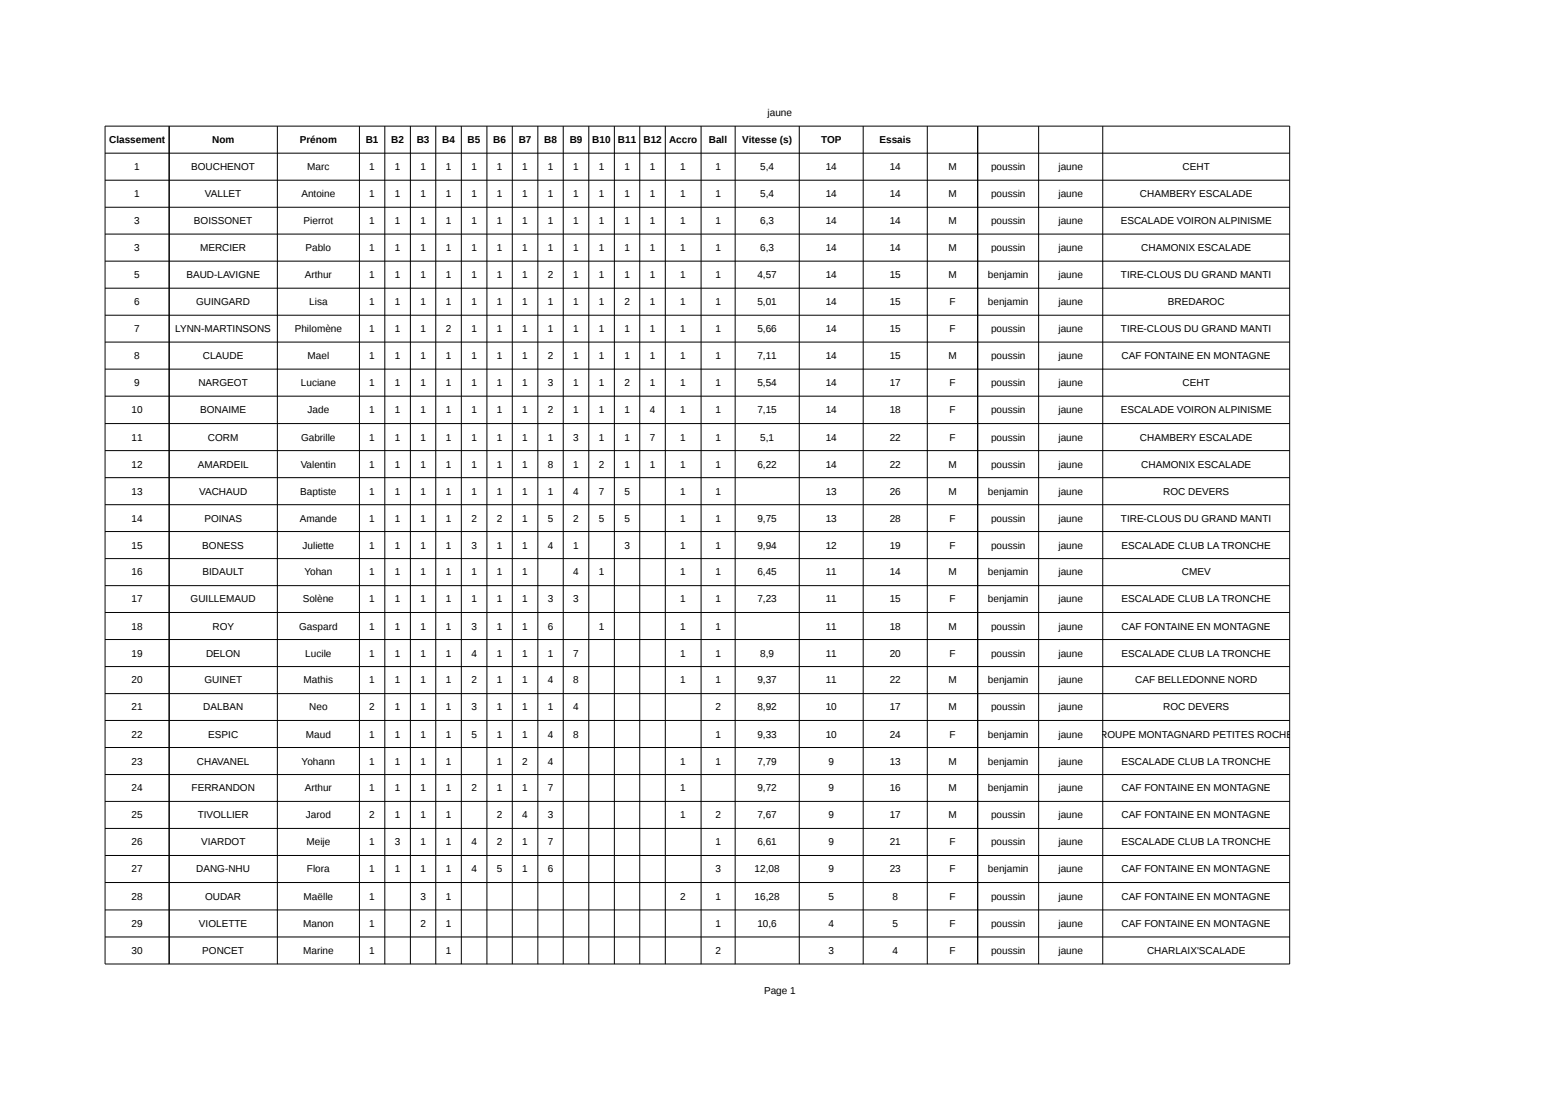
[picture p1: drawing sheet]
<svg xmlns="http://www.w3.org/2000/svg" width="297mm" height="210mm" viewBox="0 0 297 210" stroke-linecap="round" stroke-linejoin="round" font-family="sans-serif">
<defs><g id="words">
<g font-size="1.9">
<text x="146.2" y="22">jaune</text>
<text x="20.8" y="27.3">Classement</text>
<text x="40.4" y="27.3">Nom</text>
<text x="57.1" y="27.3">Prénom</text>
<text x="69.6" y="27.3">B1</text>
<text x="74.5" y="27.3">B2</text>
<text x="79.3" y="27.3">B3</text>
<text x="84.2" y="27.3">B4</text>
<text x="89" y="27.3">B5</text>
<text x="93.9" y="27.3">B6</text>
<text x="98.8" y="27.3">B7</text>
<text x="103.6" y="27.3">B8</text>
<text x="108.5" y="27.3">B9</text>
<text x="112.8" y="27.3">B10</text>
<text x="117.7" y="27.3">B11</text>
<text x="122.5" y="27.3">B12</text>
<text x="127.4" y="27.3">Accro</text>
<text x="135" y="27.3">Ball</text>
<text x="141.3" y="27.3">Vitesse (s)</text>
<text x="156.4" y="27.3">TOP</text>
<text x="167.5" y="27.3">Essais</text>
<text x="25.6" y="32.4">1</text>
<text x="36.4" y="32.4">BOUCHENOT</text>
<text x="58.5" y="32.4">Marc</text>
<text x="70.3" y="32.4">1</text>
<text x="75.2" y="32.4">1</text>
<text x="80" y="32.4">1</text>
<text x="84.9" y="32.4">1</text>
<text x="89.7" y="32.4">1</text>
<text x="94.6" y="32.4">1</text>
<text x="99.4" y="32.4">1</text>
<text x="104.3" y="32.4">1</text>
<text x="109.1" y="32.4">1</text>
<text x="114" y="32.4">1</text>
<text x="118.9" y="32.4">1</text>
<text x="123.7" y="32.4">1</text>
<text x="129.5" y="32.4">1</text>
<text x="136.2" y="32.4">1</text>
<text x="144.7" y="32.4">5,4</text>
<text x="157.2" y="32.4">14</text>
<text x="169.4" y="32.4">14</text>
<text x="180.6" y="32.4">M</text>
<text x="188.7" y="32.4">poussin</text>
<text x="201.5" y="32.4">jaune</text>
<text x="225.2" y="32.4">CEHT</text>
<text x="25.6" y="37.5">1</text>
<text x="39" y="37.5">VALLET</text>
<text x="57.4" y="37.5">Antoine</text>
<text x="70.3" y="37.5">1</text>
<text x="75.2" y="37.5">1</text>
<text x="80" y="37.5">1</text>
<text x="84.9" y="37.5">1</text>
<text x="89.7" y="37.5">1</text>
<text x="94.6" y="37.5">1</text>
<text x="99.4" y="37.5">1</text>
<text x="104.3" y="37.5">1</text>
<text x="109.1" y="37.5">1</text>
<text x="114" y="37.5">1</text>
<text x="118.9" y="37.5">1</text>
<text x="123.7" y="37.5">1</text>
<text x="129.5" y="37.5">1</text>
<text x="136.2" y="37.5">1</text>
<text x="144.7" y="37.5">5,4</text>
<text x="157.2" y="37.5">14</text>
<text x="169.4" y="37.5">14</text>
<text x="180.6" y="37.5">M</text>
<text x="188.7" y="37.5">poussin</text>
<text x="201.5" y="37.5">jaune</text>
<text x="217.1" y="37.5">CHAMBERY ESCALADE</text>
<text x="25.6" y="42.7">3</text>
<text x="25.6" y="47.8">3</text>
<text x="36.9" y="42.7">BOISSONET</text>
<text x="38.1" y="47.8">MERCIER</text>
<text x="57.8" y="42.7">Pierrot</text>
<text x="58.2" y="47.8">Pablo</text>
<text x="70.3" y="42.7">1</text>
<text x="70.3" y="47.8">1</text>
<text x="75.2" y="42.7">1</text>
<text x="75.2" y="47.8">1</text>
<text x="80" y="42.7">1</text>
<text x="80" y="47.8">1</text>
<text x="84.9" y="42.7">1</text>
<text x="84.9" y="47.8">1</text>
<text x="89.7" y="42.7">1</text>
<text x="89.7" y="47.8">1</text>
<text x="94.6" y="42.7">1</text>
<text x="94.6" y="47.8">1</text>
<text x="99.4" y="42.7">1</text>
<text x="99.4" y="47.8">1</text>
<text x="104.3" y="42.7">1</text>
<text x="104.3" y="47.8">1</text>
<text x="109.1" y="42.7">1</text>
<text x="109.1" y="47.8">1</text>
<text x="114" y="42.7">1</text>
<text x="114" y="47.8">1</text>
<text x="118.9" y="42.7">1</text>
<text x="118.9" y="47.8">1</text>
<text x="123.7" y="42.7">1</text>
<text x="123.7" y="47.8">1</text>
<text x="129.5" y="42.7">1</text>
<text x="129.5" y="47.8">1</text>
<text x="136.2" y="42.7">1</text>
<text x="136.2" y="47.8">1</text>
<text x="144.7" y="42.7">6,3</text>
<text x="144.7" y="47.8">6,3</text>
<text x="157.2" y="42.7">14</text>
<text x="157.2" y="47.8">14</text>
<text x="169.4" y="42.7">14</text>
<text x="169.4" y="47.8">14</text>
<text x="180.6" y="42.7">M</text>
<text x="180.6" y="47.8">M</text>
<text x="188.7" y="42.7">poussin</text>
<text x="188.7" y="47.8">poussin</text>
<text x="201.5" y="42.7">jaune</text>
<text x="201.5" y="47.8">jaune</text>
<text x="213.4" y="42.7">ESCALADE VOIRON ALPINISME</text>
<text x="217.3" y="47.8">CHAMONIX ESCALADE</text>
<text x="25.6" y="53">5</text>
<text x="35.5" y="53">BAUD-LAVIGNE</text>
<text x="58" y="53">Arthur</text>
<text x="70.3" y="53">1</text>
<text x="75.2" y="53">1</text>
<text x="80" y="53">1</text>
<text x="84.9" y="53">1</text>
<text x="89.7" y="53">1</text>
<text x="94.6" y="53">1</text>
<text x="99.4" y="53">1</text>
<text x="104.3" y="53">2</text>
<text x="109.1" y="53">1</text>
<text x="114" y="53">1</text>
<text x="118.9" y="53">1</text>
<text x="123.7" y="53">1</text>
<text x="129.5" y="53">1</text>
<text x="136.2" y="53">1</text>
<text x="144.2" y="53">4,57</text>
<text x="157.2" y="53">14</text>
<text x="169.4" y="53">15</text>
<text x="180.6" y="53">M</text>
<text x="188.1" y="53">benjamin</text>
<text x="201.5" y="53">jaune</text>
<text x="213.4" y="53">TIRE-CLOUS DU GRAND MANTI</text>
<text x="25.6" y="58.1">6</text>
<text x="37.4" y="58.1">GUINGARD</text>
<text x="58.9" y="58.1">Lisa</text>
<text x="70.3" y="58.1">1</text>
<text x="75.2" y="58.1">1</text>
<text x="80" y="58.1">1</text>
<text x="84.9" y="58.1">1</text>
<text x="89.7" y="58.1">1</text>
<text x="94.6" y="58.1">1</text>
<text x="99.4" y="58.1">1</text>
<text x="104.3" y="58.1">1</text>
<text x="109.1" y="58.1">1</text>
<text x="114" y="58.1">1</text>
<text x="118.9" y="58.1">2</text>
<text x="123.7" y="58.1">1</text>
<text x="129.5" y="58.1">1</text>
<text x="136.2" y="58.1">1</text>
<text x="144.2" y="58.1">5,01</text>
<text x="157.2" y="58.1">14</text>
<text x="169.4" y="58.1">15</text>
<text x="180.8" y="58.1">F</text>
<text x="188.1" y="58.1">benjamin</text>
<text x="201.5" y="58.1">jaune</text>
<text x="222.4" y="58.1">BREDAROC</text>
<text x="25.6" y="63.3">7</text>
<text x="33.4" y="63.3">LYNN-MARTINSONS</text>
<text x="56.1" y="63.3">Philomène</text>
<text x="70.3" y="63.3">1</text>
<text x="75.2" y="63.3">1</text>
<text x="80" y="63.3">1</text>
<text x="84.9" y="63.3">2</text>
<text x="89.7" y="63.3">1</text>
<text x="94.6" y="63.3">1</text>
<text x="99.4" y="63.3">1</text>
<text x="104.3" y="63.3">1</text>
<text x="109.1" y="63.3">1</text>
<text x="114" y="63.3">1</text>
<text x="118.9" y="63.3">1</text>
<text x="123.7" y="63.3">1</text>
<text x="129.5" y="63.3">1</text>
<text x="136.2" y="63.3">1</text>
<text x="144.2" y="63.3">5,66</text>
<text x="157.2" y="63.3">14</text>
<text x="169.4" y="63.3">15</text>
<text x="180.8" y="63.3">F</text>
<text x="188.7" y="63.3">poussin</text>
<text x="201.5" y="63.3">jaune</text>
<text x="213.4" y="63.3">TIRE-CLOUS DU GRAND MANTI</text>
<text x="25.6" y="68.4">8</text>
<text x="38.6" y="68.4">CLAUDE</text>
<text x="58.6" y="68.4">Mael</text>
<text x="70.3" y="68.4">1</text>
<text x="75.2" y="68.4">1</text>
<text x="80" y="68.4">1</text>
<text x="84.9" y="68.4">1</text>
<text x="89.7" y="68.4">1</text>
<text x="94.6" y="68.4">1</text>
<text x="99.4" y="68.4">1</text>
<text x="104.3" y="68.4">2</text>
<text x="109.1" y="68.4">1</text>
<text x="114" y="68.4">1</text>
<text x="118.9" y="68.4">1</text>
<text x="123.7" y="68.4">1</text>
<text x="129.5" y="68.4">1</text>
<text x="136.2" y="68.4">1</text>
<text x="144.2" y="68.4">7,11</text>
<text x="157.2" y="68.4">14</text>
<text x="169.4" y="68.4">15</text>
<text x="180.6" y="68.4">M</text>
<text x="188.7" y="68.4">poussin</text>
<text x="201.5" y="68.4">jaune</text>
<text x="213.6" y="68.4">CAF FONTAINE EN MONTAGNE</text>
<text x="25.6" y="73.6">9</text>
<text x="37.8" y="73.6">NARGEOT</text>
<text x="57.3" y="73.6">Luciane</text>
<text x="70.3" y="73.6">1</text>
<text x="75.2" y="73.6">1</text>
<text x="80" y="73.6">1</text>
<text x="84.9" y="73.6">1</text>
<text x="89.7" y="73.6">1</text>
<text x="94.6" y="73.6">1</text>
<text x="99.4" y="73.6">1</text>
<text x="104.3" y="73.6">3</text>
<text x="109.1" y="73.6">1</text>
<text x="114" y="73.6">1</text>
<text x="118.9" y="73.6">2</text>
<text x="123.7" y="73.6">1</text>
<text x="129.5" y="73.6">1</text>
<text x="136.2" y="73.6">1</text>
<text x="144.2" y="73.6">5,54</text>
<text x="157.2" y="73.6">14</text>
<text x="169.4" y="73.6">17</text>
<text x="180.8" y="73.6">F</text>
<text x="188.7" y="73.6">poussin</text>
<text x="201.5" y="73.6">jaune</text>
<text x="225.2" y="73.6">CEHT</text>
<text x="25" y="78.7">10</text>
<text x="25" y="83.9">11</text>
<text x="38.1" y="78.7">BONAIME</text>
<text x="39.6" y="83.9">CORM</text>
<text x="57.3" y="83.9">Gabrille</text>
<text x="58.6" y="78.7">Jade</text>
<text x="70.3" y="78.7">1</text>
<text x="70.3" y="83.9">1</text>
<text x="75.2" y="78.7">1</text>
<text x="75.2" y="83.9">1</text>
<text x="80" y="78.7">1</text>
<text x="80" y="83.9">1</text>
<text x="84.9" y="78.7">1</text>
<text x="84.9" y="83.9">1</text>
<text x="89.7" y="78.7">1</text>
<text x="89.7" y="83.9">1</text>
<text x="94.6" y="78.7">1</text>
<text x="94.6" y="83.9">1</text>
<text x="99.4" y="78.7">1</text>
<text x="99.4" y="83.9">1</text>
<text x="104.3" y="78.7">2</text>
<text x="104.3" y="83.9">1</text>
<text x="109.1" y="78.7">1</text>
<text x="109.1" y="83.9">3</text>
<text x="114" y="78.7">1</text>
<text x="114" y="83.9">1</text>
<text x="118.9" y="78.7">1</text>
<text x="118.9" y="83.9">1</text>
<text x="123.7" y="78.7">4</text>
<text x="123.7" y="83.9">7</text>
<text x="129.5" y="78.7">1</text>
<text x="129.5" y="83.9">1</text>
<text x="136.2" y="78.7">1</text>
<text x="136.2" y="83.9">1</text>
<text x="144.2" y="78.7">7,15</text>
<text x="144.7" y="83.9">5,1</text>
<text x="157.2" y="78.7">14</text>
<text x="157.2" y="83.9">14</text>
<text x="169.4" y="78.7">18</text>
<text x="169.4" y="83.9">22</text>
<text x="180.8" y="78.7">F</text>
<text x="180.8" y="83.9">F</text>
<text x="188.7" y="78.7">poussin</text>
<text x="188.7" y="83.9">poussin</text>
<text x="201.5" y="78.7">jaune</text>
<text x="201.5" y="83.9">jaune</text>
<text x="213.4" y="78.7">ESCALADE VOIRON ALPINISME</text>
<text x="217.1" y="83.9">CHAMBERY ESCALADE</text>
<text x="25" y="89.1">12</text>
<text x="37.6" y="89.1">AMARDEIL</text>
<text x="57.3" y="89.1">Valentin</text>
<text x="70.3" y="89.1">1</text>
<text x="75.2" y="89.1">1</text>
<text x="80" y="89.1">1</text>
<text x="84.9" y="89.1">1</text>
<text x="89.7" y="89.1">1</text>
<text x="94.6" y="89.1">1</text>
<text x="99.4" y="89.1">1</text>
<text x="104.3" y="89.1">8</text>
<text x="109.1" y="89.1">1</text>
<text x="114" y="89.1">2</text>
<text x="118.9" y="89.1">1</text>
<text x="123.7" y="89.1">1</text>
<text x="129.5" y="89.1">1</text>
<text x="136.2" y="89.1">1</text>
<text x="144.2" y="89.1">6,22</text>
<text x="157.2" y="89.1">14</text>
<text x="169.4" y="89.1">22</text>
<text x="180.6" y="89.1">M</text>
<text x="188.7" y="89.1">poussin</text>
<text x="201.5" y="89.1">jaune</text>
<text x="217.3" y="89.1">CHAMONIX ESCALADE</text>
<text x="25" y="94.2">13</text>
<text x="37.9" y="94.2">VACHAUD</text>
<text x="57.2" y="94.2">Baptiste</text>
<text x="70.3" y="94.2">1</text>
<text x="75.2" y="94.2">1</text>
<text x="80" y="94.2">1</text>
<text x="84.9" y="94.2">1</text>
<text x="89.7" y="94.2">1</text>
<text x="94.6" y="94.2">1</text>
<text x="99.4" y="94.2">1</text>
<text x="104.3" y="94.2">1</text>
<text x="109.1" y="94.2">4</text>
<text x="114" y="94.2">7</text>
<text x="118.9" y="94.2">5</text>
<text x="129.5" y="94.2">1</text>
<text x="136.2" y="94.2">1</text>
<text x="157.2" y="94.2">13</text>
<text x="169.4" y="94.2">26</text>
<text x="180.6" y="94.2">M</text>
<text x="188.1" y="94.2">benjamin</text>
<text x="201.5" y="94.2">jaune</text>
<text x="221.5" y="94.2">ROC DEVERS</text>
<text x="25" y="99.3">14</text>
<text x="38.9" y="99.3">POINAS</text>
<text x="57.1" y="99.3">Amande</text>
<text x="70.3" y="99.3">1</text>
<text x="75.2" y="99.3">1</text>
<text x="80" y="99.3">1</text>
<text x="84.9" y="99.3">1</text>
<text x="89.7" y="99.3">2</text>
<text x="94.6" y="99.3">2</text>
<text x="99.4" y="99.3">1</text>
<text x="104.3" y="99.3">5</text>
<text x="109.1" y="99.3">2</text>
<text x="114" y="99.3">5</text>
<text x="118.9" y="99.3">5</text>
<text x="129.5" y="99.3">1</text>
<text x="136.2" y="99.3">1</text>
<text x="144.2" y="99.3">9,75</text>
<text x="157.2" y="99.3">13</text>
<text x="169.4" y="99.3">28</text>
<text x="180.8" y="99.3">F</text>
<text x="188.7" y="99.3">poussin</text>
<text x="201.5" y="99.3">jaune</text>
<text x="213.4" y="99.3">TIRE-CLOUS DU GRAND MANTI</text>
<text x="25" y="104.5">15</text>
<text x="38.5" y="104.5">BONESS</text>
<text x="57.6" y="104.5">Juliette</text>
<text x="70.3" y="104.5">1</text>
<text x="75.2" y="104.5">1</text>
<text x="80" y="104.5">1</text>
<text x="84.9" y="104.5">1</text>
<text x="89.7" y="104.5">3</text>
<text x="94.6" y="104.5">1</text>
<text x="99.4" y="104.5">1</text>
<text x="104.3" y="104.5">4</text>
<text x="109.1" y="104.5">1</text>
<text x="118.9" y="104.5">3</text>
<text x="129.5" y="104.5">1</text>
<text x="136.2" y="104.5">1</text>
<text x="144.2" y="104.5">9,94</text>
<text x="157.2" y="104.5">12</text>
<text x="169.4" y="104.5">19</text>
<text x="180.8" y="104.5">F</text>
<text x="188.7" y="104.5">poussin</text>
<text x="201.5" y="104.5">jaune</text>
<text x="213.6" y="104.5">ESCALADE CLUB LA TRONCHE</text>
<text x="25" y="109.6">16</text>
<text x="38.6" y="109.6">BIDAULT</text>
<text x="58" y="109.6">Yohan</text>
<text x="70.3" y="109.6">1</text>
<text x="75.2" y="109.6">1</text>
<text x="80" y="109.6">1</text>
<text x="84.9" y="109.6">1</text>
<text x="89.7" y="109.6">1</text>
<text x="94.6" y="109.6">1</text>
<text x="99.4" y="109.6">1</text>
<text x="109.1" y="109.6">4</text>
<text x="114" y="109.6">1</text>
<text x="129.5" y="109.6">1</text>
<text x="136.2" y="109.6">1</text>
<text x="144.2" y="109.6">6,45</text>
<text x="157.2" y="109.6">11</text>
<text x="169.4" y="109.6">14</text>
<text x="180.6" y="109.6">M</text>
<text x="188.1" y="109.6">benjamin</text>
<text x="201.5" y="109.6">jaune</text>
<text x="225" y="109.6">CMEV</text>
<text x="25" y="114.8">17</text>
<text x="25" y="119.9">18</text>
<text x="36.3" y="114.8">GUILLEMAUD</text>
<text x="40.5" y="119.9">ROY</text>
<text x="57" y="119.9">Gaspard</text>
<text x="57.6" y="114.8">Solène</text>
<text x="70.3" y="114.8">1</text>
<text x="70.3" y="119.9">1</text>
<text x="75.2" y="114.8">1</text>
<text x="75.2" y="119.9">1</text>
<text x="80" y="114.8">1</text>
<text x="80" y="119.9">1</text>
<text x="84.9" y="114.8">1</text>
<text x="84.9" y="119.9">1</text>
<text x="89.7" y="114.8">1</text>
<text x="89.7" y="119.9">3</text>
<text x="94.6" y="114.8">1</text>
<text x="94.6" y="119.9">1</text>
<text x="99.4" y="114.8">1</text>
<text x="99.4" y="119.9">1</text>
<text x="104.3" y="114.8">3</text>
<text x="104.3" y="119.9">6</text>
<text x="109.1" y="114.8">3</text>
<text x="114" y="119.9">1</text>
<text x="129.5" y="114.8">1</text>
<text x="129.5" y="119.9">1</text>
<text x="136.2" y="114.8">1</text>
<text x="136.2" y="119.9">1</text>
<text x="144.2" y="114.8">7,23</text>
<text x="157.2" y="114.8">11</text>
<text x="157.2" y="119.9">11</text>
<text x="169.4" y="114.8">15</text>
<text x="169.4" y="119.9">18</text>
<text x="180.6" y="119.9">M</text>
<text x="180.8" y="114.8">F</text>
<text x="188.1" y="114.8">benjamin</text>
<text x="188.7" y="119.9">poussin</text>
<text x="201.5" y="114.8">jaune</text>
<text x="201.5" y="119.9">jaune</text>
<text x="213.6" y="114.8">ESCALADE CLUB LA TRONCHE</text>
<text x="213.6" y="119.9">CAF FONTAINE EN MONTAGNE</text>
<text x="25" y="125.1">19</text>
<text x="39.2" y="125.1">DELON</text>
<text x="58.1" y="125.1">Lucile</text>
<text x="70.3" y="125.1">1</text>
<text x="75.2" y="125.1">1</text>
<text x="80" y="125.1">1</text>
<text x="84.9" y="125.1">1</text>
<text x="89.7" y="125.1">4</text>
<text x="94.6" y="125.1">1</text>
<text x="99.4" y="125.1">1</text>
<text x="104.3" y="125.1">1</text>
<text x="109.1" y="125.1">7</text>
<text x="129.5" y="125.1">1</text>
<text x="136.2" y="125.1">1</text>
<text x="144.7" y="125.1">8,9</text>
<text x="157.2" y="125.1">11</text>
<text x="169.4" y="125.1">20</text>
<text x="180.8" y="125.1">F</text>
<text x="188.7" y="125.1">poussin</text>
<text x="201.5" y="125.1">jaune</text>
<text x="213.6" y="125.1">ESCALADE CLUB LA TRONCHE</text>
<text x="25" y="130.2">20</text>
<text x="38.9" y="130.2">GUINET</text>
<text x="57.8" y="130.2">Mathis</text>
<text x="70.3" y="130.2">1</text>
<text x="75.2" y="130.2">1</text>
<text x="80" y="130.2">1</text>
<text x="84.9" y="130.2">1</text>
<text x="89.7" y="130.2">2</text>
<text x="94.6" y="130.2">1</text>
<text x="99.4" y="130.2">1</text>
<text x="104.3" y="130.2">4</text>
<text x="109.1" y="130.2">8</text>
<text x="129.5" y="130.2">1</text>
<text x="136.2" y="130.2">1</text>
<text x="144.2" y="130.2">9,37</text>
<text x="157.2" y="130.2">11</text>
<text x="169.4" y="130.2">22</text>
<text x="180.6" y="130.2">M</text>
<text x="188.1" y="130.2">benjamin</text>
<text x="201.5" y="130.2">jaune</text>
<text x="216.1" y="130.2">CAF BELLEDONNE NORD</text>
<text x="25" y="135.3">21</text>
<text x="38.7" y="135.3">DALBAN</text>
<text x="58.9" y="135.3">Neo</text>
<text x="70.3" y="135.3">2</text>
<text x="75.2" y="135.3">1</text>
<text x="80" y="135.3">1</text>
<text x="84.9" y="135.3">1</text>
<text x="89.7" y="135.3">3</text>
<text x="94.6" y="135.3">1</text>
<text x="99.4" y="135.3">1</text>
<text x="104.3" y="135.3">1</text>
<text x="109.1" y="135.3">4</text>
<text x="136.2" y="135.3">2</text>
<text x="144.2" y="135.3">8,92</text>
<text x="157.2" y="135.3">10</text>
<text x="169.4" y="135.3">17</text>
<text x="180.6" y="135.3">M</text>
<text x="188.7" y="135.3">poussin</text>
<text x="201.5" y="135.3">jaune</text>
<text x="221.5" y="135.3">ROC DEVERS</text>
<text x="25" y="140.5">22</text>
<text x="39.7" y="140.5">ESPIC</text>
<text x="58.2" y="140.5">Maud</text>
<text x="70.3" y="140.5">1</text>
<text x="75.2" y="140.5">1</text>
<text x="80" y="140.5">1</text>
<text x="84.9" y="140.5">1</text>
<text x="89.7" y="140.5">5</text>
<text x="94.6" y="140.5">1</text>
<text x="99.4" y="140.5">1</text>
<text x="104.3" y="140.5">4</text>
<text x="109.1" y="140.5">8</text>
<text x="136.2" y="140.5">1</text>
<text x="144.2" y="140.5">9,33</text>
<text x="157.2" y="140.5">10</text>
<text x="169.4" y="140.5">24</text>
<text x="180.8" y="140.5">F</text>
<text x="188.1" y="140.5">benjamin</text>
<text x="201.5" y="140.5">jaune</text>
<text x="208" y="140.5">GROUPE MONTAGNARD PETITES ROCHES</text>
<text x="25" y="145.6">23</text>
<text x="37.5" y="145.6">CHAVANEL</text>
<text x="57.4" y="145.6">Yohann</text>
<text x="70.3" y="145.6">1</text>
<text x="75.2" y="145.6">1</text>
<text x="80" y="145.6">1</text>
<text x="84.9" y="145.6">1</text>
<text x="94.6" y="145.6">1</text>
<text x="99.4" y="145.6">2</text>
<text x="104.3" y="145.6">4</text>
<text x="129.5" y="145.6">1</text>
<text x="136.2" y="145.6">1</text>
<text x="144.2" y="145.6">7,79</text>
<text x="157.8" y="145.6">9</text>
<text x="169.4" y="145.6">13</text>
<text x="180.6" y="145.6">M</text>
<text x="188.1" y="145.6">benjamin</text>
<text x="201.5" y="145.6">jaune</text>
<text x="213.6" y="145.6">ESCALADE CLUB LA TRONCHE</text>
<text x="25" y="150.7">24</text>
<text x="25" y="155.9">25</text>
<text x="36.5" y="150.7">FERRANDON</text>
<text x="37.6" y="155.9">TIVOLLIER</text>
<text x="58" y="150.7">Arthur</text>
<text x="58.2" y="155.9">Jarod</text>
<text x="70.3" y="150.7">1</text>
<text x="70.3" y="155.9">2</text>
<text x="75.2" y="150.7">1</text>
<text x="75.2" y="155.9">1</text>
<text x="80" y="150.7">1</text>
<text x="80" y="155.9">1</text>
<text x="84.9" y="150.7">1</text>
<text x="84.9" y="155.9">1</text>
<text x="89.7" y="150.7">2</text>
<text x="94.6" y="150.7">1</text>
<text x="94.6" y="155.9">2</text>
<text x="99.4" y="150.7">1</text>
<text x="99.4" y="155.9">4</text>
<text x="104.3" y="150.7">7</text>
<text x="104.3" y="155.9">3</text>
<text x="129.5" y="150.7">1</text>
<text x="129.5" y="155.9">1</text>
<text x="136.2" y="155.9">2</text>
<text x="144.2" y="150.7">9,72</text>
<text x="144.2" y="155.9">7,67</text>
<text x="157.8" y="150.7">9</text>
<text x="157.8" y="155.9">9</text>
<text x="169.4" y="150.7">16</text>
<text x="169.4" y="155.9">17</text>
<text x="180.6" y="150.7">M</text>
<text x="180.6" y="155.9">M</text>
<text x="188.1" y="150.7">benjamin</text>
<text x="188.7" y="155.9">poussin</text>
<text x="201.5" y="150.7">jaune</text>
<text x="201.5" y="155.9">jaune</text>
<text x="213.6" y="150.7">CAF FONTAINE EN MONTAGNE</text>
<text x="213.6" y="155.9">CAF FONTAINE EN MONTAGNE</text>
<text x="25" y="161">26</text>
<text x="38.3" y="161">VIARDOT</text>
<text x="58.3" y="161">Meije</text>
<text x="70.3" y="161">1</text>
<text x="75.2" y="161">3</text>
<text x="80" y="161">1</text>
<text x="84.9" y="161">1</text>
<text x="89.7" y="161">4</text>
<text x="94.6" y="161">2</text>
<text x="99.4" y="161">1</text>
<text x="104.3" y="161">7</text>
<text x="136.2" y="161">1</text>
<text x="144.2" y="161">6,61</text>
<text x="157.8" y="161">9</text>
<text x="169.4" y="161">21</text>
<text x="180.8" y="161">F</text>
<text x="188.7" y="161">poussin</text>
<text x="201.5" y="161">jaune</text>
<text x="213.6" y="161">ESCALADE CLUB LA TRONCHE</text>
<text x="25" y="166.2">27</text>
<text x="37.4" y="166.2">DANG-NHU</text>
<text x="58.5" y="166.2">Flora</text>
<text x="70.3" y="166.2">1</text>
<text x="75.2" y="166.2">1</text>
<text x="80" y="166.2">1</text>
<text x="84.9" y="166.2">1</text>
<text x="89.7" y="166.2">4</text>
<text x="94.6" y="166.2">5</text>
<text x="99.4" y="166.2">1</text>
<text x="104.3" y="166.2">6</text>
<text x="136.2" y="166.2">3</text>
<text x="143.7" y="166.2">12,08</text>
<text x="157.8" y="166.2">9</text>
<text x="169.4" y="166.2">23</text>
<text x="180.8" y="166.2">F</text>
<text x="188.1" y="166.2">benjamin</text>
<text x="201.5" y="166.2">jaune</text>
<text x="213.6" y="166.2">CAF FONTAINE EN MONTAGNE</text>
<text x="25" y="171.4">28</text>
<text x="39.1" y="171.4">OUDAR</text>
<text x="57.8" y="171.4">Maëlle</text>
<text x="70.3" y="171.4">1</text>
<text x="80" y="171.4">3</text>
<text x="84.9" y="171.4">1</text>
<text x="129.5" y="171.4">2</text>
<text x="136.2" y="171.4">1</text>
<text x="143.7" y="171.4">16,28</text>
<text x="157.8" y="171.4">5</text>
<text x="169.9" y="171.4">8</text>
<text x="180.8" y="171.4">F</text>
<text x="188.7" y="171.4">poussin</text>
<text x="201.5" y="171.4">jaune</text>
<text x="213.6" y="171.4">CAF FONTAINE EN MONTAGNE</text>
<text x="25" y="176.6">29</text>
<text x="37.9" y="176.6">VIOLETTE</text>
<text x="57.7" y="176.6">Manon</text>
<text x="70.3" y="176.6">1</text>
<text x="80" y="176.6">2</text>
<text x="84.9" y="176.6">1</text>
<text x="136.2" y="176.6">1</text>
<text x="144.2" y="176.6">10,6</text>
<text x="157.8" y="176.6">4</text>
<text x="169.9" y="176.6">5</text>
<text x="180.8" y="176.6">F</text>
<text x="188.7" y="176.6">poussin</text>
<text x="201.5" y="176.6">jaune</text>
<text x="213.6" y="176.6">CAF FONTAINE EN MONTAGNE</text>
<text x="25" y="181.7">30</text>
<text x="38.5" y="181.7">PONCET</text>
<text x="57.7" y="181.7">Marine</text>
<text x="70.3" y="181.7">1</text>
<text x="84.9" y="181.7">1</text>
<text x="136.2" y="181.7">2</text>
<text x="157.8" y="181.7">3</text>
<text x="169.9" y="181.7">4</text>
<text x="180.8" y="181.7">F</text>
<text x="188.7" y="181.7">poussin</text>
<text x="201.5" y="181.7">jaune</text>
<text x="218.4" y="181.7">CHARLAIX'SCALADE</text>
<text x="145.5" y="189.3">Page 1</text>
</g>
</g></defs>
<g fill="none" stroke="#000" stroke-width=".19">
<path d="M20 24h225.6v159.6h-225.6zM20 29.2h225.6M20 34.3h225.6M20 39.5h225.6M32.2 24v159.6M52.8 24v159.6M68.4 24v159.6M73.3 24v159.6M78.1 24v159.6M83 24v159.6M87.8 24v159.6M92.7 24v159.6"/>
<path d="M97.5 24v159.6M102.4 24v159.6M107.2 24v159.6M112.1 24v159.6M117 24v159.6M121.8 24v159.6M126.7 24v159.6M133.5 24v159.6M140 24v159.6M152.2 24v159.6M164.4 24v159.6M176.6 24v159.6"/>
<path d="M186.2 24v159.6M197.8 24v159.6M210 24v159.6M20 44.6h225.6M20 49.7h225.6M20 54.9h225.6M20 60h225.6M20 65.2h225.6M20 70.3h225.6M20 75.5h225.6M20 80.7h225.6M20 85.8h225.6"/>
<path d="M20 91h225.6M20 96.1h225.6M20 101.2h225.6M20 106.4h225.6M20 111.5h225.6M20 116.7h225.6M20 121.8h225.6M20 127h225.6M20 132.1h225.6M20 137.2h225.6M20 142.4h225.6M20 147.5h225.6"/>
<path d="M20 152.6h225.6M20 157.8h225.6M20 162.9h225.6M20 168.1h225.6M20 173.3h225.6M20 178.5h225.6"/>
</g>
<use href="#words"/>
</svg>
